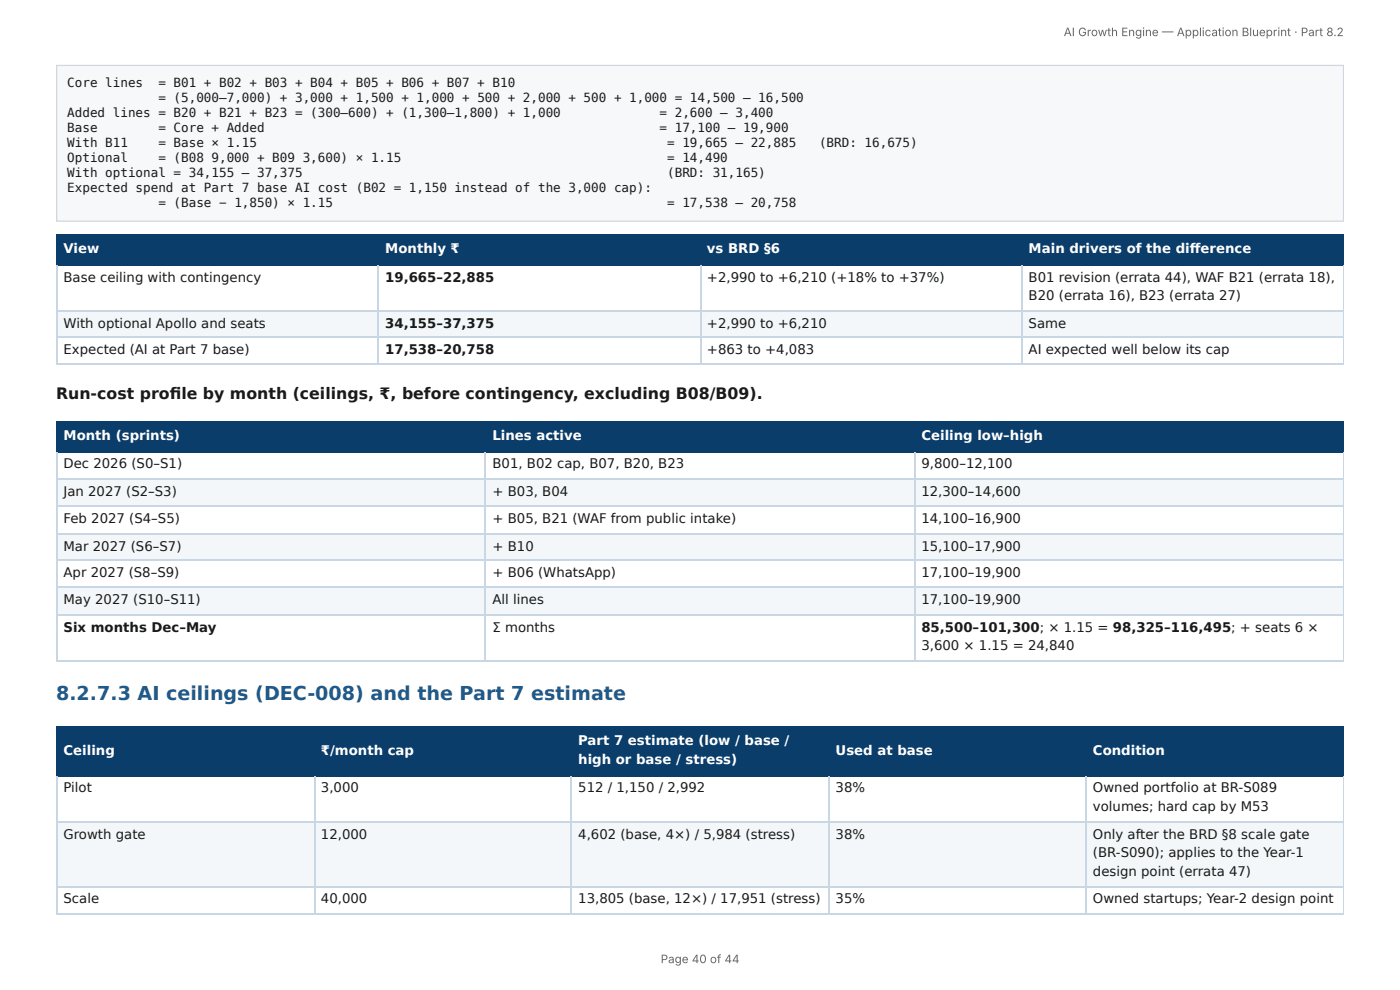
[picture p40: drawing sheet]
<svg xmlns="http://www.w3.org/2000/svg" width="297mm" height="210mm" viewBox="0 0 297 210" stroke-linecap="round" stroke-linejoin="round" font-family="sans-serif">
<defs><g id="words">
<text font-size="4.1" fill="#1f5a8c" x="11.9" y="148.7">8.2.7.3 AI ceilings (DEC-008) and the Part 7 estimate</text>
<text font-size="3.3" fill="#1a1a1a" x="11.9" y="84.7">Run-cost profi le by month (ceilings, ₹, before contingency, excluding B08/B09).</text>
<g font-size="2.8" fill="#fff">
<text x="13.5" y="53.7">View</text>
<text x="81.8" y="53.7">Monthly ₹</text>
<text x="150.2" y="53.7">vs BRD §6</text>
<text x="218.5" y="53.7">Main drivers of the diff erence</text>
<text x="13.5" y="93.4">Month (sprints)</text>
<text x="104.6" y="93.4">Lines active</text>
<text x="195.7" y="93.4">Ceiling low–high</text>
<text x="13.5" y="160.3">Ceiling</text>
<text x="68.2" y="160.3">₹/month cap</text>
<text x="122.8" y="158.2">Part 7 estimate (low / base /</text>
<text x="177.5" y="160.3">Used at base</text>
<text x="232.1" y="160.3">Condition</text>
<text x="122.8" y="162.2">high or base / stress)</text>
</g>
<g font-size="2.8" fill="#1a1a1a">
<text x="13.5" y="59.8">Base ceiling with contingency</text>
<text x="81.8" y="59.8">19,665–22,885</text>
<text x="150.2" y="59.8">+2,990 to +6,210 (+18% to +37%)</text>
<text x="218.5" y="59.8">B01 revision (errata 44), WAF B21 (errata 18),</text>
<text x="218.5" y="63.8">B20 (errata 16), B23 (errata 27)</text>
<text x="13.5" y="69.6">With optional Apollo and seats</text>
<text x="81.8" y="69.6">34,155–37,375</text>
<text x="150.2" y="69.6">+2,990 to +6,210</text>
<text x="218.5" y="69.6">Same</text>
<text x="13.5" y="75.1">Expected (AI at Part 7 base)</text>
<text x="81.8" y="75.1">17,538–20,758</text>
<text x="150.2" y="75.1">+863 to +4,083</text>
<text x="218.5" y="75.1">AI expected well below its cap</text>
<text x="13.5" y="99.5">Dec 2026 (S0–S1)</text>
<text x="104.6" y="99.5">B01, B02 cap, B07, B20, B23</text>
<text x="195.7" y="99.5">9,800–12,100</text>
<text x="13.5" y="105.3">Jan 2027 (S2–S3)</text>
<text x="104.6" y="105.3">+ B03, B04</text>
<text x="195.7" y="105.3">12,300–14,600</text>
<text x="13.5" y="111.1">Feb 2027 (S4–S5)</text>
<text x="104.6" y="111.1">+ B05, B21 (WAF from public intake)</text>
<text x="195.7" y="111.1">14,100–16,900</text>
<text x="13.5" y="116.9">Mar 2027 (S6–S7)</text>
<text x="104.6" y="116.9">+ B10</text>
<text x="195.7" y="116.9">15,100–17,900</text>
<text x="13.5" y="122.5">Apr 2027 (S8–S9)</text>
<text x="104.6" y="122.5">+ B06 (WhatsApp)</text>
<text x="195.7" y="122.5">17,100–19,900</text>
<text x="13.5" y="128.3">May 2027 (S10–S11)</text>
<text x="104.6" y="128.3">All lines</text>
<text x="195.7" y="128.3">17,100–19,900</text>
<text x="13.5" y="134.1">Six months Dec–May</text>
<text x="104.6" y="134.1">Σ months</text>
<text x="195.7" y="134.1">85,500–101,300; × 1.15 = 98,325–116,495; + seats 6 ×</text>
<text x="195.7" y="138.1">3,600 × 1.15 = 24,840</text>
<text x="13.5" y="168.3">Pilot</text>
<text x="68.2" y="168.3">3,000</text>
<text x="122.8" y="168.3">512 / 1,150 / 2,992</text>
<text x="177.5" y="168.3">38%</text>
<text x="232.1" y="168.3">Owned portfolio at BR-S089</text>
<text x="232.1" y="172.2">volumes; hard cap by M53</text>
<text x="13.5" y="178.1">Growth gate</text>
<text x="68.2" y="178.1">12,000</text>
<text x="122.8" y="178.1">4,602 (base, 4×) / 5,984 (stress)</text>
<text x="177.5" y="178.1">38%</text>
<text x="232.1" y="178.1">Only after the BRD §8 scale gate</text>
<text x="232.1" y="182">(BR-S090); applies to the Year-1</text>
<text x="13.5" y="191.8">Scale</text>
<text x="68.2" y="191.8">40,000</text>
<text x="122.8" y="191.8">13,805 (base, 12×) / 17,951 (stress)</text>
<text x="177.5" y="191.8">35%</text>
<text x="232.1" y="186">design point (errata 47)</text>
<text x="232.1" y="191.8">Owned startups; Year-2 design point</text>
</g>
<g font-size="2.7" fill="#1a1a1a">
<text x="14.3" y="18.5">Core lines</text>
<text x="33.6" y="18.5">= B01 + B02 + B03 + B04 + B05 + B06 + B07 + B10</text>
<text x="33.6" y="21.7">= (5,000–7,000) + 3,000 + 1,500 + 1,000 + 500 + 2,000 + 500 + 1,000 = 14,500 – 16,500</text>
<text x="14.3" y="24.9">Added lines = B20 + B21 + B23 = (300–600) + (1,300–1,800) + 1,000</text>
<text x="14.3" y="28">Base</text>
<text x="33.6" y="28">= Core + Added</text>
<text x="140.1" y="24.9">= 2,600 – 3,400</text>
<text x="140.1" y="28">= 17,100 – 19,900</text>
<text x="14.3" y="31.2">With B11</text>
<text x="14.3" y="34.4">Optional</text>
<text x="33.6" y="31.2">= Base × 1.15</text>
<text x="33.6" y="34.4">= (B08</text>
<text x="44.9" y="34.4">9,000 + B09</text>
<text x="64.3" y="34.4">3,600) × 1.15</text>
<text x="141.7" y="31.2">= 19,665 – 22,885</text>
<text x="141.7" y="34.4">= 14,490</text>
<text x="174" y="31.2">(BRD: 16,675)</text>
<text x="14.3" y="37.6">With optional = 34,155 – 37,375</text>
<text x="14.3" y="40.7">Expected spend at Part 7 base AI cost (B02 = 1,150 instead of the 3,000 cap):</text>
<text x="141.7" y="37.6">(BRD: 31,165)</text>
<text x="33.6" y="43.9">= (Base − 1,850) × 1.15</text>
<text x="141.7" y="43.9">= 17,538 – 20,758</text>
</g>
<g font-size="2.5" fill="#666">
<text x="225.9" y="7.7">AI Growth Engine — Application Blueprint · Part 8.2</text>
<text x="140.3" y="204.5">Page 40 of 44</text>
</g>
</g></defs>
<path d="M11.9 13.8h273.5v33.3h-273.5z" fill="#f6f8fa"/>
<path d="M12 13.9h273.4v33.1h-273.4z" fill="none" stroke="#d0d7de" stroke-width=".26"/>
<g fill="#0b3d6b">
<path d="M12.2 49.7h68.2v6.4h-68.2z"/>
<path d="M80.4 49.7h68.3v6.4h-68.3z"/>
<path d="M148.7 49.7h68.3v6.4h-68.3z"/>
<path d="M217 49.7h68.4v6.4h-68.4z"/>
</g>
<g fill="#f4f7fa">
<path d="M12.2 65.9h68.2v5.8h-68.2z"/>
<path d="M80.4 65.9h68.3v5.8h-68.3z"/>
<path d="M148.7 65.9h68.3v5.8h-68.3z"/>
<path d="M217 65.9h68.4v5.8h-68.4z"/>
</g>
<path d="M11.9 49.9h273.5M11.9 56.2h273.5M12 49.7v6.7M80.3 49.7v6.7M148.8 49.7v6.7M217.1 49.7v6.7" fill="none" stroke="#0b3d6b" stroke-width=".26"/>
<path d="M285.3 49.7v6.7" fill="none" stroke="#0b3d6b" stroke-width=".21"/>
<path d="M12 56.4v21.1M80.3 56.4v21.1M148.8 56.4v21.1M217.1 56.4v21.1M11.9 66h273.5M11.9 71.6h273.5M11.9 77.4h273.5" fill="none" stroke="#c9d6e3" stroke-width=".26"/>
<path d="M285.3 56.4v21.1" fill="none" stroke="#c9d6e3" stroke-width=".21"/>
<g fill="#0b3d6b">
<path d="M12.2 89.4h91v6.4h-91z"/>
<path d="M103.2 89.4h91v6.4h-91z"/>
<path d="M194.2 89.4h91.2v6.4h-91.2z"/>
</g>
<g fill="#f4f7fa">
<path d="M12.2 101.6h91v5.8h-91z"/>
<path d="M103.2 101.6h91v5.8h-91z"/>
<path d="M194.2 101.6h91.2v5.8h-91.2z"/>
<path d="M12.2 113.2h91v5.9h-91z"/>
<path d="M103.2 113.2h91v5.9h-91z"/>
<path d="M194.2 113.2h91.2v5.9h-91.2z"/>
<path d="M12.2 124.9h91v5.8h-91z"/>
<path d="M103.2 124.9h91v5.8h-91z"/>
<path d="M194.2 124.9h91.2v5.8h-91.2z"/>
</g>
<path d="M11.9 89.6h273.5M11.9 95.9h273.5M12 89.4v6.6M103.1 89.4v6.6M194.3 89.4v6.6" fill="none" stroke="#0b3d6b" stroke-width=".26"/>
<path d="M285.3 89.4v6.6" fill="none" stroke="#0b3d6b" stroke-width=".21"/>
<path d="M12 96v44.5M103.1 96v44.5M194.3 96v44.5M11.9 101.7h273.5M11.9 107.6h273.5M11.9 113.4h273.5M11.9 118.9h273.5M11.9 124.8h273.5M11.9 130.6h273.5M11.9 140.4h273.5" fill="none" stroke="#c9d6e3" stroke-width=".26"/>
<path d="M285.3 96v44.5" fill="none" stroke="#c9d6e3" stroke-width=".21"/>
<g fill="#0b3d6b">
<path d="M12.2 154.5h54.5v10.3h-54.5z"/>
<path d="M66.7 154.5h54.7v10.3h-54.7z"/>
<path d="M121.4 154.5h54.5v10.3h-54.5z"/>
<path d="M175.9 154.5h54.8v10.3h-54.8z"/>
<path d="M230.7 154.5h54.7v10.3h-54.7z"/>
</g>
<g fill="#f4f7fa">
<path d="M12.2 174.6h54.5v13.5h-54.5z"/>
<path d="M66.7 174.6h54.7v13.5h-54.7z"/>
<path d="M121.4 174.6h54.5v13.5h-54.5z"/>
<path d="M175.9 174.6h54.8v13.5h-54.8z"/>
<path d="M230.7 174.6h54.7v13.5h-54.7z"/>
</g>
<path d="M11.9 154.4h273.5M12 154.3v10.5M66.8 154.3v10.5M121.3 154.3v10.5M176.1 154.3v10.5M230.6 154.3v10.5M11.9 164.7h273.5" fill="none" stroke="#0b3d6b" stroke-width=".26"/>
<path d="M285.3 154.3v10.5" fill="none" stroke="#0b3d6b" stroke-width=".21"/>
<path d="M11.9 174.5h273.5M12 164.8v29.1M66.8 164.8v29.1M121.3 164.8v29.1M176.1 164.8v29.1M230.6 164.8v29.1M11.9 188.3h273.5M11.9 194.1h273.5" fill="none" stroke="#c9d6e3" stroke-width=".26"/>
<path d="M285.3 164.8v29.1" fill="none" stroke="#c9d6e3" stroke-width=".21"/>
<use href="#words"/>
</svg>
